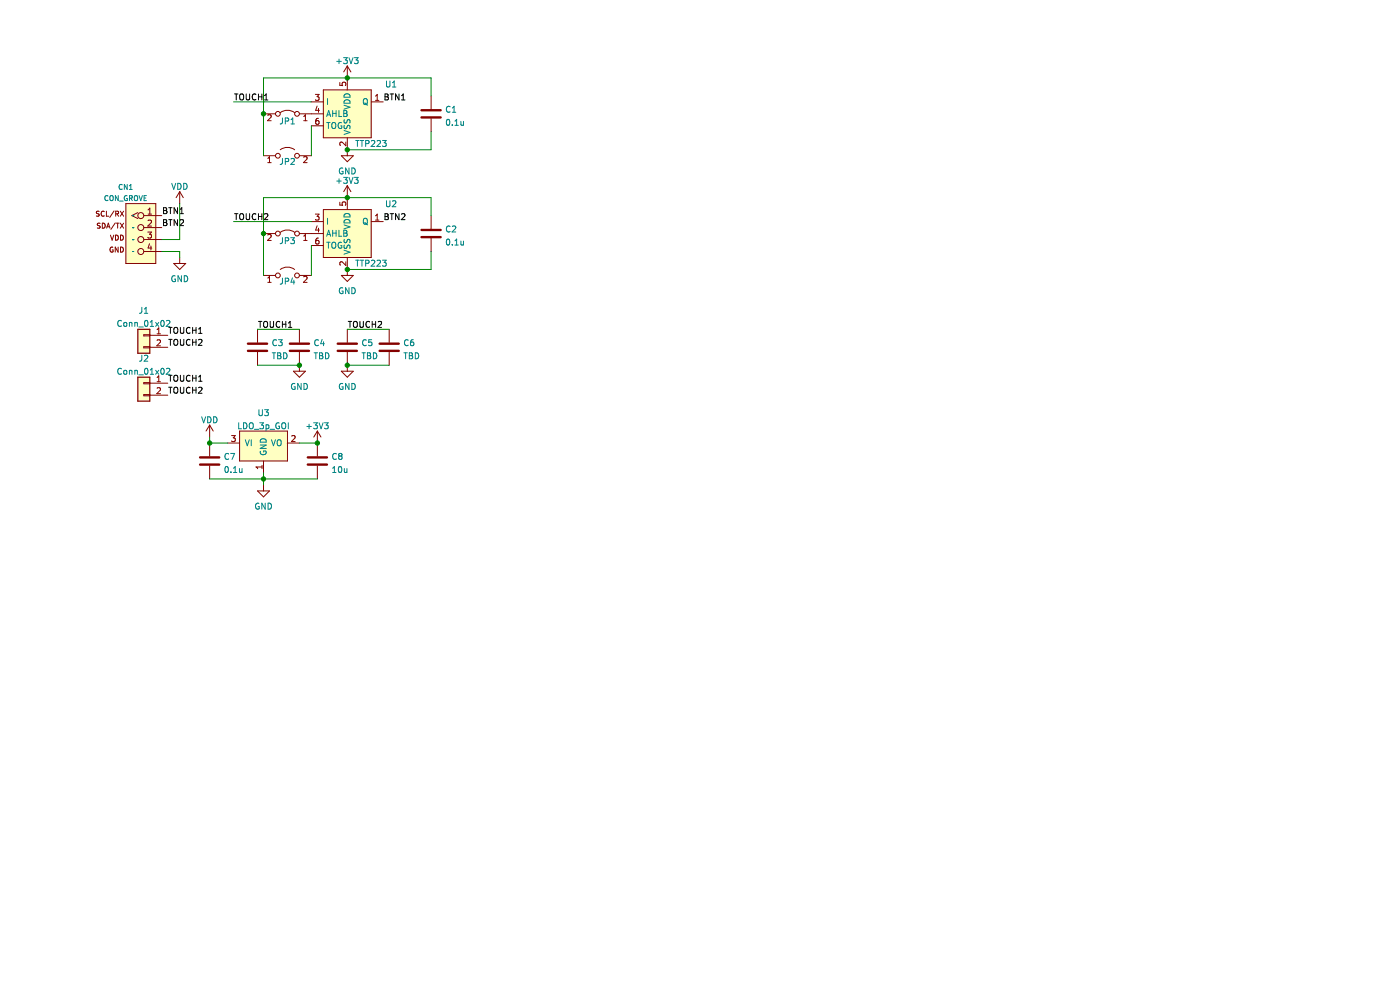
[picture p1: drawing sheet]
<svg xmlns="http://www.w3.org/2000/svg" width="297mm" height="210mm" viewBox="0 0 297 210" stroke-linecap="round" stroke-linejoin="round" font-family="sans-serif">
<path d="M0 0h297v210h-297z" fill-rule="evenodd" fill="#fff" stroke="#fff" stroke-width=".21"/>
<g fill="none" stroke="#840000" stroke-width=".21">
<path d="M68.6 19.1h10.2v10.1h-10.2zM72.1 17.5v.6l.6 .1-.1-.6 .6-.1 .2 .2-.2 .5M73.7 14v5.1M73.7 14l-.8 1.3M73.7 14l.7 1.3M55.9 33h2.5M55.9 24.1h2.5M56.8 24.5l.5-.2 .2 .4-.8 .9h.8M56.8 34.5h.7M56.8 33.6l.4-.4v1.3M59.5 23.9a2.54 2.54 0 0 1 3 0M59.5 31.8a2.54 2.54 0 0 1 3 0"/>
<path d="M63.5 33h2.6M63.5 24.1h5.1M64.4 25.6h.8M64.4 24.7l.4-.4v1.3M64.4 33.4l.5-.2 .3 .4-.8 .9h.8M66.1 21.6h2.5M66.1 26.7h2.5M66.9 20h.8l-.4 .5 .3 .1v.6l-.2 .1-.5-.1M67.3 22.5l-.3 .9h.8M67.6 25.1l-.4 .1-.2 .2v.7l.2 .3 .4-.1v-.7h-.4l-.2 .2M67.6 23v.8M72.4 33h2.5l-1.2 1.3z"/>
<path d="M73.4 30.1v.8l-.9-.8-.4 .3 .1 .5M73.7 29.2v3.8M73.7 39.4v5.1M73.7 39.4l-.8 1.3M73.7 39.4l.7 1.3M78.8 21.6h2.5M79.7 20.4l.3-.4v1.3M79.7 21.3h.7M91.5 20.3v2.8M91.5 25.2v2.8M21 44.8l-.5 .1a.45 .45 0 0 0 .5 .6l-.1 .3h-.5M21.2 47.4h-.5a.45 .45 0 0 0 .5 .6l-.1 .4h-.5"/>
<path d="M21.7 47.3a.54 .54 0 0 1 .6 .6 .54 .54 0 0 1-.6 .5zM22.1 44.9a.47 .47 0 0 0-.7 .4 .47 .47 0 0 0 .7 .5M22.6 44.8v1.1h.5M22.6 48.4l.4-1.1 .3 1.1M22.7 48.1h.5M23.4 49.9l.4 1 .3-1M23.9 52.5a.48 .48 0 0 0-.6 .5 .48 .48 0 0 0 .7 .4v-.4h-.2M24.2 44.7l-.9 1.4M24.4 47.3l-.9 1.4M24.5 49.9a.54 .54 0 0 1 .6 .5 .54 .54 0 0 1-.6 .5zM24.5 45.4l.6-.1v-.4l-.6-.1v1.1M24.7 47.3h.6"/>
<path d="M24.8 45.4l.4 .5M25 47.3v1.1M25.1 52.4v1.1l-.7-1.1v1.1M25.5 44.8l.7 1.1M25.5 47.3l.7 1.1M25.6 49.9a.54 .54 0 0 1 .6 .5 .54 .54 0 0 1-.6 .5zM25.6 52.4a.54 .54 0 0 1 .6 .5 .54 .54 0 0 1-.6 .6zM26.2 44.8l-.7 1.1M26.2 47.3l-.7 1.1M26.7 43.2h6.3v12.7h-6.3zM29.2 45.1l-1.2 .6 1.2 .7M30.5 45.7h3.8"/>
<path d="M30.5 48.3h3.8M30.5 50.8h3.8M30.5 53.4h3.8M31.4 49.2h.7l-.4 .5 .4 .1v.6l-.2 .1-.5-.1M31.4 46.8l.5-.1 .2 .4-.7 .9h.7M31.4 45.4h.7M31.4 44.5l.4-.4v1.3M31.7 51.7l-.3 .9h.8M32 52.2v.8M36.9 55.9h2.5l-1.3 1.3zM38.1 40.7v2.5M38.1 54.6v1.3"/>
<path d="M38.1 40.7l-.7 1.2M38.1 40.7l.8 1.2M55.9 58.4h2.5M55.9 49.5h2.5M56.8 49.9l.5-.2 .2 .4-.8 .9h.8M56.8 59l.4-.4v1.3M56.8 59.9h.7M59.5 49.3a2.54 2.54 0 0 1 3 0M59.5 57.2a2.54 2.54 0 0 1 3 0M63.5 58.4h2.6M63.5 49.5h5.1M64.4 50.1l.4-.4v1.3"/>
<path d="M64.4 58.7l.5-.1 .3 .4-.8 .9h.8M64.4 51h.8M66.1 47h2.5M66.1 52.1h2.5M66.9 45.4h.8l-.4 .5 .3 .1v.6l-.2 .1-.5-.1M67.3 47.9l-.3 .9h.8M67.6 50.5l-.4 .1-.2 .2v.7l.2 .3 .4-.2v-.6h-.4l-.2 .2M67.6 48.4v.8M68.6 44.5h10.2v10.1h-10.2zM72.1 42.9v.6l.6 .1-.1-.6 .6-.1 .2 .2-.2 .5M72.4 58.4h2.5l-1.2 1.3zM73.4 55.5v.8l-.9-.8-.4 .3 .1 .5"/>
<path d="M73.7 54.6v3.8M78.8 47h2.5M79.7 46.7h.7M79.7 45.8l.3-.4v1.3M91.5 45.7v2.8M91.5 50.6v2.8M30.5 71h1.3v.3h-1.3zM30.5 73.5h1.3v.3h-1.3zM31.8 71.1h3.8M31.8 73.7h3.8M33.3 70.8h.7M33.3 69.9l.4-.4v1.3"/>
<path d="M33.3 72.2l.5-.1 .2 .3-.7 1h.7M54.6 69.9v2.7M54.6 74.7v2.8M62.2 78.7h2.6l-1.3 1.3zM63.5 69.9v2.7M63.5 74.7v4M72.4 78.7h2.5l-1.2 1.3zM73.7 69.9v2.7M73.7 74.7v4M82.6 69.9v2.7M82.6 74.7v2.8M30.5 81.2h1.3v.2h-1.3z"/>
<path d="M30.5 83.7h1.3v.2h-1.3zM31.8 81.3h3.8M31.8 83.8h3.8M33.3 82.4l.5-.2 .2 .4-.7 .9h.7M33.3 80.1l.4-.4v1.3M33.3 81h.7M44.5 90.2v2.5M44.5 94v2.8M44.5 98.8v2.8M44.5 90.2l-.8 1.2M44.5 90.2l.7 1.2M48.3 94h2.5"/>
<path d="M49.1 92.4h.8l-.4 .5 .4 .1v.5l-.2 .2-.6-.2M50.8 91.4h10.2v6.4h-10.2zM55.6 98.7v.7M55.6 99.1h-1.3l.4 .3M55.9 97.8v2.5M61 94h2.5M61.9 92.5l.5-.1 .2 .4-.8 .9h.8M67.3 91.4v5.4M67.3 98.8v2.8M67.3 91.4l-.7 1.3M67.3 91.4l.8 1.3M54.6 104.1h2.6l-1.3 1.3z"/>
<path d="M55.9 102.9v1.2"/>
<circle cx="58.9" cy="24.1" r=".51"/>
<circle cx="58.9" cy="33" r=".51"/>
<circle cx="63" cy="24.1" r=".51"/>
<circle cx="63" cy="33" r=".51"/>
<circle cx="29.9" cy="50.8" r=".63"/>
<circle cx="29.9" cy="48.3" r=".63"/>
<circle cx="29.9" cy="53.4" r=".63"/>
<circle cx="29.9" cy="45.7" r=".63"/>
<circle cx="58.9" cy="58.4" r=".51"/>
<circle cx="58.9" cy="49.5" r=".51"/>
<circle cx="63" cy="58.4" r=".51"/>
<circle cx="63" cy="49.5" r=".51"/>
</g>
<g fill="none" stroke="#008484" stroke-width=".21">
<path d="M71.4 13h1M71.9 12.5v1M72.9 12.2h.8l-.4 .5 .3 .1v.6l-.2 .1-.5-.1M74 12.2l.5 1.3 .4-1.3M75.2 12.2h.8l-.4 .5 .3 .1v.6l-.2 .1-.5-.1M82 17.2v1l.2 .3h.3l.2-.3v-1M83.3 18.5h.7M83.3 17.6l.3-.4v1.3M25.9 39.2a.47 .47 0 0 0-.6 .5 .47 .47 0 0 0 .6 .4M27 39.1v1.1l-.6-1.1v1.1M27.4 39.4l.3-.3v1.1M36.4 38.9l.5 1.3 .4-1.3"/>
<path d="M37.7 38.9a.64 .64 0 0 1 .7 .6 .64 .64 0 0 1-.7 .7zM39 38.9a.64 .64 0 0 1 .7 .6 .64 .64 0 0 1-.7 .7zM59.9 25v1.1l-.5 .2M59.9 33.6v1.1l-.5 .2M60.5 25.7l.6-.1 .1-.5-.7-.1v1.3M60.5 34.3l.6-.1 .1-.5-.7-.1v1.3M61.7 26.3h.8M61.7 25.4l.4-.4v1.3M61.7 33.7l.5-.1 .3 .4-.8 .9h.8M69.3 24.7l.4-1.2 .4 1.2M69.3 26h.7M69.4 24.4h.6"/>
<path d="M69.5 20.9v1.3M69.7 26v1.3M70.5 26.2l.2-.2a.43 .43 0 0 1 .5 .4v.4a.42 .42 0 0 1-.4 .5 .42 .42 0 0 1-.4-.5zM70.6 23.5v1.2M70.6 24.1h.7M71.3 23.5v1.2M71.4 38.4h1M71.9 23.5v1.2h.6M71.9 37.9v1M72.4 26.1a.58 .58 0 0 0-.7 .5 .58 .58 0 0 0 .8 .5v-.4h-.2M72.7 35.7a.58 .58 0 0 0-.7 .6 .58 .58 0 0 0 .8 .5v-.4h-.3M72.9 37.6h.8l-.4 .5 .3 .1v.6l-.2 .1-.5-.1"/>
<path d="M72.9 23.5h.5l.2 .2-.2 .4 .2 .1 .1 .3-.3 .2h-.5zM72.9 24.1h.5M73 27.7l1.3 .4-1.3 .4M73 22.3l1.3 .4-1.3 .5M73 25.4l.1 .6h.4l.2-.5 .3-.1 .3 .2-.1 .5M73 26.6v.5l.2 .2 .3-.1 .3-.6h.3l.1 .7M73.2 20a.66 .66 0 0 1 .7-.1 .66 .66 0 0 1 .4 .7h-1.3zM73.2 21.3a.66 .66 0 0 1 .7-.1 .66 .66 0 0 1 .4 .7h-1.3zM74 35.6v1.3l-.7-1.3v1.3M74 37.6l.5 1.3 .4-1.3M74.6 35.6a.64 .64 0 0 1 .8 .7 .64 .64 0 0 1-.8 .6zM75.2 37.6h.8l-.4 .5 .3 .1v.6l-.2 .1-.5-.1"/>
<path d="M75.5 29.8h.7M75.8 29.8v1.3M76.4 29.8h.8M76.8 29.8v1.3M77.1 21.1l.3-.2a.43 .43 0 0 1 .5 .4v.5a.42 .42 0 0 1-.4 .4 .42 .42 0 0 1-.4-.4zM77.3 21.9l.7 .4M77.6 30.5l.6-.1v-.5l-.6-.1v1.3M78.8 29.9l.5-.1 .2 .4-.8 .9h.8M80 29.9l.5-.1 .2 .4-.8 .9h.8M81.1 29.8h.8l-.4 .5 .4 .1v.5l-.2 .2-.6-.2M94.8 25.4l.2-.1a.68 .68 0 0 1 .4 .7 .68 .68 0 0 1-.4 .6l-.3-.5zM95.5 22.7a.56 .56 0 0 0-.8 .5 .56 .56 0 0 0 .8 .5"/>
<path d="M96 26.5v.1M96 23.8h.7M96 22.9l.3-.4v1.3M96.5 25.7l.4-.4v1.3M96.5 26.6h.7M97.8 25.7v.8h.5M98.3 25.7v.9M22.9 41.6a.47 .47 0 0 0-.7 .4 .47 .47 0 0 0 .7 .5M23.4 41.6l.2-.1 .4 .1v.6l-.1 .3-.3 .1-.2-.2zM25.1 41.5v1.1l-.6-1.1v1.1M25.3 42.7h.8M27 41.5a.48 .48 0 0 0-.7 .5 .48 .48 0 0 0 .7 .5v-.4h-.2"/>
<path d="M27.4 40.2h.7M27.5 42.1l.5-.1v-.4l-.5-.1v1.1M27.7 42.1l.4 .5M28.1 45.7h.1M28.1 48.3h.1M28.1 50.8h.1M28.1 53.4h.1M28.5 41.6l.2-.1 .4 .1 .1 .6-.2 .3-.3 .1-.2-.2zM29.5 41.5l.4 1.1 .3-1.1M30.6 42h.3M31.1 41.5h-.5v1.1h.5M37.2 58.5a.58 .58 0 0 0-.8 .6 .58 .58 0 0 0 .8 .5v-.4h-.2"/>
<path d="M38.5 58.5v1.3l-.7-1.3v1.3M39.1 58.5a.64 .64 0 0 1 .7 .6 .64 .64 0 0 1-.7 .7zM59.9 50.4v1.1l-.5 .2M59.9 59v1.1l-.5 .2M60.5 51.1l.6-.1 .1-.5-.7-.1v1.3M60.5 59.7l.6-.1 .1-.5-.7-.1v1.3M61.7 50.4h.8l-.5 .5 .4 .1v.6l-.2 .1-.5-.1M62 58.9l-.3 1h.8M62.3 59.4v.9M69.3 50.1l.4-1.3 .4 1.3M69.3 51.4h.7M69.4 49.8h.6"/>
<path d="M69.5 46.3v1.3M69.7 51.4v1.3M70.5 51.6l.2-.2a.43 .43 0 0 1 .5 .4v.4a.42 .42 0 0 1-.4 .5 .42 .42 0 0 1-.4-.5zM70.6 48.8v1.3M70.6 49.5h.7M71.3 48.8v1.3M71.9 48.8v1.3h.6M72.4 51.4a.58 .58 0 0 0-.7 .6 .58 .58 0 0 0 .8 .5v-.4h-.2M72.9 48.8h.5l.2 .3-.2 .4 .2 .1 .1 .3-.3 .2h-.5zM72.9 49.5h.5M73 53.1l1.3 .4-1.3 .4M73 47.7l1.3 .4-1.3 .5"/>
<path d="M73 52v.5l.2 .2 .3-.1 .3-.6h.3l.1 .7M73 50.8l.1 .6h.4l.2-.5 .3-.1 .3 .2-.1 .5M73.2 45.4a.66 .66 0 0 1 .7-.1 .66 .66 0 0 1 .4 .7h-1.3zM73.2 46.7a.66 .66 0 0 1 .7-.1 .66 .66 0 0 1 .4 .7h-1.3zM75.5 55.2h.7M75.8 55.2v1.3M76.4 55.2h.8M76.8 55.2v1.3M77.1 46.5l.3-.2a.43 .43 0 0 1 .5 .4v.5a.42 .42 0 0 1-.4 .4 .42 .42 0 0 1-.4-.4zM77.3 47.3l.7 .4M77.6 55.9l.6-.1v-.5l-.6-.1v1.3M78.8 55.3l.5-.1 .2 .4-.8 .9h.8"/>
<path d="M80 55.3l.5-.1 .2 .4-.8 .9h.8M81.1 55.2h.8l-.4 .5 .4 .1v.5l-.2 .2-.6-.2M82 42.6v1l.2 .3h.3l.2-.3v-1M83.3 42.7l.4-.1 .3 .3-.8 1h.8M94.8 50.8l.2-.1a.68 .68 0 0 1 .4 .6 .68 .68 0 0 1-.4 .7l-.3-.5zM95.5 48.1a.56 .56 0 0 0-.8 .5 .56 .56 0 0 0 .8 .5M96 48.1l.4-.2 .3 .4-.8 .9h.8M96 51.9v.1M96.5 52h.7M96.5 51.1l.4-.4v1.3M97.8 51.1v.8h.5M98.3 51.1v.9"/>
<path d="M25.8 68.1a.56 .56 0 0 0-.8 .5 .56 .56 0 0 0 .8 .5M25.8 78.2a.56 .56 0 0 0-.8 .6 .56 .56 0 0 0 .8 .5M26.4 68.5l.3-.1 .2 .2v.4l-.2 .2-.5-.2zM26.4 78.6h.3l.2 .2v.4l-.2 .2-.5-.2zM27.5 68.4v.8M27.5 78.6v.8M27.5 68.5h.4l.1 .7M27.5 78.7l.4-.1 .1 .8M28.6 68.5h.5v.7M28.6 68.4v.8M28.6 78.6v.8M28.6 78.7l.5-.1v.8"/>
<path d="M29.4 69.4h1M29.4 79.5h1M30.1 65.2l-.1 1.1-.4 .2M30.1 75.4l-.1 1-.4 .2M30.6 66.5h.8M30.6 65.6l.4-.4v1.3M30.6 75.5l.5-.1 .3 .3-.8 .9h.8M30.8 68.1l.2-.1a.68 .68 0 0 1 .4 .6 .68 .68 0 0 1-.4 .6l-.3-.4zM30.8 78.2l.2-.1a.68 .68 0 0 1 .4 .7 .68 .68 0 0 1-.4 .6l-.3-.5zM31.9 69.2h.7M31.9 68.3l.3-.3v1.2M31.9 78.5l.3-.4v1.3"/>
<path d="M31.9 79.4h.7M33 68.4l.7 .8M33 78.6l.7 .8M33.7 68.4l-.7 .8M33.7 78.6l-.7 .8M34.2 68.1l.2-.1a.68 .68 0 0 1 .4 .6 .68 .68 0 0 1-.4 .6l-.3-.4zM34.2 78.2l.2-.1a.68 .68 0 0 1 .4 .7 .68 .68 0 0 1-.4 .6l-.3-.5zM35.3 68.1l.5-.1 .2 .3-.7 .9h.7M35.3 78.2l.5-.1 .2 .4-.7 .9h.7M57.8 74.8h.7M58.1 74.8v1.3M58.7 72.2a.56 .56 0 0 0-.8 .5 .56 .56 0 0 0 .8 .5"/>
<path d="M58.9 74.8h.4l.3 .3-.3 .3 .3 .2v.3l-.2 .2h-.5zM58.9 75.4h.4M59.1 72.1h.8l-.5 .4 .4 .2v.5l-.2 .1-.5-.1M60.2 74.8a.64 .64 0 0 1 .7 .7 .64 .64 0 0 1-.7 .6zM66.6 74.8h.8M67 74.8v1.3M67.5 72.2a.56 .56 0 0 0-.7 .5 .56 .56 0 0 0 .7 .5M67.8 74.8h.4l.3 .3-.3 .3 .3 .2v.3l-.2 .2h-.5zM67.8 75.4h.4M68.3 72l-.3 .9h.8M68.6 72.5v.8M69.1 74.8a.64 .64 0 0 1 .7 .7 .64 .64 0 0 1-.7 .6z"/>
<path d="M72.7 61.1a.58 .58 0 0 0-.7 .6 .58 .58 0 0 0 .8 .5v-.4h-.3M74 61v1.3l-.7-1.3v1.3M74.6 61a.64 .64 0 0 1 .8 .7 .64 .64 0 0 1-.8 .6zM76.8 74.8h.7M77.2 74.8v1.3M77.7 72.2a.56 .56 0 0 0-.8 .5 .56 .56 0 0 0 .8 .5M77.9 74.8h.5l.2 .3-.2 .3 .2 .2 .1 .3-.3 .2h-.5zM77.9 75.4h.5M78.9 72.1h-.7v.6l.6-.1 .1 .6-.2 .1-.5-.1M79.2 74.8a.64 .64 0 0 1 .7 .7 .64 .64 0 0 1-.7 .6zM85.7 74.8h.7M86 74.8v1.3"/>
<path d="M86.6 72.2a.56 .56 0 0 0-.8 .5 .56 .56 0 0 0 .8 .5M86.8 74.8h.5l.2 .3-.2 .3 .2 .2 .1 .3-.3 .2h-.5zM86.8 75.4h.5M87.7 72.1h-.4l-.2 .3v.7l.2 .2 .4-.1v-.6l-.4-.1-.2 .3M88.1 74.8a.64 .64 0 0 1 .7 .7 .64 .64 0 0 1-.7 .6zM42.8 88.4l.4 1.3 .4-1.3M44.1 88.4a.64 .64 0 0 1 .7 .6 .64 .64 0 0 1-.7 .7zM45.3 88.4a.64 .64 0 0 1 .8 .6 .64 .64 0 0 1-.8 .7zM47.8 99.1l.2-.1a.68 .68 0 0 1 .5 .6 .68 .68 0 0 1-.5 .6l-.3-.5zM48.5 96.3a.56 .56 0 0 0-.8 .5 .56 .56 0 0 0 .8 .5M48.9 96.2h.9l-.6 1.3M49.5 99.3l.4-.3v1.2"/>
<path d="M50.6 89.7v1.3h.6M50.8 99.4l.1 .8 .4-.1M51.3 99.4v.8M51.7 89.7a.64 .64 0 0 1 .7 .6 .64 .64 0 0 1-.7 .7zM52 93.3l.5 1.3 .4-1.3M52.9 89.9l.3-.2a.43 .43 0 0 1 .5 .4v.4a.42 .42 0 0 1-.4 .5 .42 .42 0 0 1-.4-.5zM53.3 93.3v1.3M54 91.1h.9M54.9 86.9v1l.3 .3h.2l.3-.3v-1M55.1 89.7h.8l-.4 .5 .3 .1v.5l-.1 .2-.6-.2M55.2 94.4h1.3l-1.3 .7h1.3M55.3 95.7a.58 .58 0 0 0 .6 .8 .58 .58 0 0 0 .5-.8h-.5v.2"/>
<path d="M55.4 93.2a.66 .66 0 0 1 .7-.1 .66 .66 0 0 1 .4 .7h-1.3zM56.1 86.9h.8l-.4 .5 .4 .1v.6l-.2 .1-.6-.1M56.4 90.2l.4-.1 .3 .2-.2 .6h-.5M56.4 90.1v1.3M57.3 91.1h1M57.6 93.3l.4 1.3 .4-1.3M58.9 93.5l.2-.2a.43 .43 0 0 1 .5 .4v.4a.42 .42 0 0 1-.4 .5 .42 .42 0 0 1-.4-.5zM59.2 89.7a.58 .58 0 0 0-.7 .6 .58 .58 0 0 0 .8 .5v-.4h-.3M59.8 89.9l.3-.2a.43 .43 0 0 1 .5 .4v.4a.42 .42 0 0 1-.4 .5 .42 .42 0 0 1-.4-.5zM61.2 89.7v1.3M62.6 81.4a.58 .58 0 0 0-.8 .6 .58 .58 0 0 0 .8 .5v-.4h-.2M63.9 81.3v1.3l-.7-1.3v1.3"/>
<path d="M64.5 81.3a.64 .64 0 0 1 .7 .7 .64 .64 0 0 1-.7 .6zM65.1 90.5h1M65.6 90v1M66.5 89.7h.8l-.4 .5 .4 .1v.5l-.2 .2-.6-.2M67.7 89.7l.4 1.3 .4-1.3M68.8 89.7h.8l-.4 .5 .4 .1v.5l-.2 .2-.6-.2M70.6 99.3l.3-.3v1.2M71.4 96.3a.56 .56 0 0 0-.8 .5 .56 .56 0 0 0 .8 .5M71.9 99.1l.2-.1a.68 .68 0 0 1 .4 .6 .68 .68 0 0 1-.4 .6l-.3-.5zM72.1 96.7l-.3 .3v.2l.3 .3h.2l.3-.3v-.2l-.3-.3M72.1 96.7l-.3-.2 .3-.3h.2l.3 .2-.3 .3M72.1 96.7h.2"/>
<path d="M72.7 81.4a.58 .58 0 0 0-.7 .6 .58 .58 0 0 0 .8 .5v-.4h-.3M73 99.4l.1 .8 .5-.1M73.6 99.4v.8M74 81.3v1.3l-.7-1.3v1.3M74.6 81.3a.64 .64 0 0 1 .8 .7 .64 .64 0 0 1-.8 .6zM49 100.1v.1M49.5 100.2h.8M54.9 106.8a.58 .58 0 0 0-.7 .6 .58 .58 0 0 0 .8 .5v-.4h-.2M56.3 106.7v1.3l-.8-1.3v1.3M56.9 106.7a.64 .64 0 0 1 .7 .7 .64 .64 0 0 1-.7 .6zM70.6 100.2h.7"/>
</g>
<g fill="none" stroke="#840000" stroke-width=".51">
<path d="M89.4 24.9h4.1M89.4 23.4h4.1M89.4 50.3h4.1M89.4 48.8h4.1M52.6 74.4h4.1M52.6 72.9h4.1M61.5 74.4h4.1M61.5 72.9h4.1M71.6 74.4h4.1M71.6 72.9h4.1M80.5 74.4h4.1M80.5 72.9h4.1"/>
<path d="M42.4 98.6h4.1M42.4 97h4.1M65.3 98.6h4.1M65.3 97h4.1"/>
</g>
<g fill="#ffffc2" stroke="#ffffc2" stroke-width=".21">
<path d="M68.6 44.5h10.2v10.1h-10.2z" fill-rule="evenodd"/>
<path d="M68.6 19.1h10.2v10.1h-10.2z" fill-rule="evenodd"/>
<path d="M50.8 91.4h10.2v6.4h-10.2z" fill-rule="evenodd"/>
<path d="M26.7 43.2h6.3v12.7h-6.3z" fill-rule="evenodd"/>
</g>
<g fill="#ffffc2" stroke="#ffffc2" stroke-width=".25">
<path d="M29.2 69.9h2.6v5h-2.6z" fill-rule="evenodd"/>
<path d="M29.2 80h2.6v5.1h-2.6z" fill-rule="evenodd"/>
</g>
<path d="M29.2 69.9h2.6v5h-2.6zM29.2 80h2.6v5.1h-2.6z" fill="none" stroke="#840000" stroke-width=".25"/>
<g fill="none" stroke="#000" stroke-width=".21">
<path d="M49.8 19.9h.7M50.1 19.9v1.3M52.2 19.9v1.1l.3 .2h.2l.3-.2v-1.1M54.8 19.9v1.3M55.6 19.9v1.3M81.7 19.9h.4l.2 .3-.2 .3 .2 .2 .1 .3-.2 .2h-.5zM82.8 19.9h.7M83.1 19.9v1.3M84.6 19.9v1.3l-.7-1.3v1.3M50.9 20.1l.2-.2a.43 .43 0 0 1 .6 .5v.4a.42 .42 0 0 1-.4 .4 .42 .42 0 0 1-.5-.4zM54.3 20.1a.56 .56 0 0 0-.8 .5 .56 .56 0 0 0 .8 .5M54.8 20.5h.8"/>
<path d="M56.1 21.2h.7M56.1 20.3l.4-.4v1.3M81.7 20.5h.4M85.2 21.2h.7M85.2 20.3l.3-.4v1.3M34.7 44.1h.4l.3 .2-.3 .4 .3 .1v.3l-.2 .2h-.5zM34.7 46.6h.4l.3 .2-.3 .4 .3 .1v.3l-.2 .3h-.5zM34.7 44.7h.4M34.7 47.2h.4M35.8 44.1h.7M35.8 46.6h.7M36.1 44.1v1.2"/>
<path d="M36.1 46.6v1.3M37.7 44.1v1.2l-.8-1.2v1.2M37.7 46.6v1.3l-.8-1.3v1.3M38.2 45.3h.7M38.2 44.4l.4-.3v1.2M38.2 46.7l.5-.1 .2 .4-.8 .9h.8M49.8 45.3h.7M50.1 45.3v1.3M50.9 45.5l.2-.2a.43 .43 0 0 1 .6 .4v.5a.42 .42 0 0 1-.4 .4 .42 .42 0 0 1-.5-.4zM52.2 45.3v1.1l.3 .2h.2l.3-.2v-1.1M54.3 45.4a.56 .56 0 0 0-.8 .6 .56 .56 0 0 0 .8 .5M54.8 45.3v1.3"/>
<path d="M54.8 45.9h.8M55.6 45.3v1.3M56.1 45.4l.5-.1 .2 .4-.8 .9h.8M81.7 45.3h.4l.2 .3-.2 .3 .2 .1 .1 .4-.2 .2h-.5zM81.7 45.9h.4M82.8 45.3h.7M83.1 45.3v1.3M84.6 45.3v1.3l-.7-1.3v1.3M85.2 45.4l.5-.1 .2 .4-.8 .9h.8M35.8 69.4h.7M35.8 79.6h.7M35.8 72h.7"/>
<path d="M36.1 69.4v1.3M36.1 72v1.3M36.1 79.6v1.3M36.9 69.6l.3-.2a.43 .43 0 0 1 .5 .5v.4a.42 .42 0 0 1-.4 .4 .42 .42 0 0 1-.4-.4zM36.9 72.2l.3-.2a.43 .43 0 0 1 .5 .4v.4a.42 .42 0 0 1-.4 .5 .42 .42 0 0 1-.4-.5zM36.9 79.8l.3-.2a.43 .43 0 0 1 .5 .4v.5a.42 .42 0 0 1-.4 .4 .42 .42 0 0 1-.4-.4zM38.3 69.4v1.1l.2 .2h.4l.1-.2v-1.1M38.3 72v1l.2 .3h.2l.3-.3v-1M38.3 79.6v1l.2 .3 .4-.1 .1-.2v-1M40.3 69.6a.56 .56 0 0 0-.8 .5 .56 .56 0 0 0 .8 .5M40.3 72.1a.56 .56 0 0 0-.8 .5 .56 .56 0 0 0 .8 .5M40.3 79.7a.56 .56 0 0 0-.8 .5 .56 .56 0 0 0 .8 .6"/>
<path d="M40.9 69.4v1.3M40.9 72v1.3M40.9 79.6v1.3M40.9 70.1h.7M40.9 72.6h.7M41.6 69.4v1.3M41.6 72v1.3M41.6 79.6v1.3M42.1 70.7h.8M42.1 69.8l.4-.4v1.3M42.1 80l.4-.4v1.3M42.1 72.1l.5-.1 .3 .3-.8 1h.8"/>
<path d="M54.8 68.2h.8M55.2 68.2v1.2M56 68.4l.2-.2a.43 .43 0 0 1 .6 .4v.4a.42 .42 0 0 1-.5 .5 .42 .42 0 0 1-.4-.5zM57.3 68.2v1l.3 .2h.3l.1-.2v-1M59.4 68.3a.56 .56 0 0 0-.8 .5 .56 .56 0 0 0 .8 .5M59.9 68.2v1.2M59.9 68.8h.7M60.6 68.2v1.2M61.2 69.4h.7M61.2 68.5l.3-.3v1.2M73.9 68.2h.7M74.2 68.2v1.2"/>
<path d="M75.1 68.2h.2a.43 .43 0 0 1 .5 .4v.4a.42 .42 0 0 1-.4 .5 .42 .42 0 0 1-.4-.5zM76.4 68.2v1l.2 .2h.2l.3-.2v-1M78.4 68.3a.56 .56 0 0 0-.8 .5 .56 .56 0 0 0 .8 .5M79 68.8h.7M79 68.2v1.2M79.7 68.2v1.2M80.2 68.3l.5-.1 .3 .3-.8 .9h.8M35.8 82.1h.7M36.1 82.1v1.3M36.9 82.3l.3-.2a.43 .43 0 0 1 .5 .5v.4a.42 .42 0 0 1-.4 .4 .42 .42 0 0 1-.4-.4zM38.3 82.1v1.1l.2 .2h.4l.1-.2v-1.1M40.3 82.3a.56 .56 0 0 0-.8 .5 .56 .56 0 0 0 .8 .5"/>
<path d="M40.9 82.1v1.3M40.9 80.2h.7M40.9 82.7h.7M41.6 82.1v1.3M42.1 80.9h.8M42.1 82.3l.5-.2 .3 .4-.8 .9h.8"/>
</g>
<g fill="none" stroke="#008400" stroke-width=".21">
<path d="M49.6 21.6h16.5M66.1 26.7v6.3M91.5 20.3v-3.8h-35.6v16.5M91.5 28v3.8h-17.8M34.3 53.4h3.8v1.2M38.1 43.2v7.6h-3.8M49.6 47h16.5M66.1 52.1v6.3M91.5 45.7v-3.8h-35.6v16.5M91.5 53.4v3.8h-17.8M54.6 77.5h8.9M54.6 69.9h8.9"/>
<path d="M73.7 77.5h8.9M73.7 69.9h8.9M44.5 92.7v1.3h3.8M63.5 94h3.8M44.5 101.6h22.8M55.9 100.3v2.6"/>
</g>
<g fill="#008400" stroke="#008400" stroke-width=".21">
<circle cx="55.9" cy="101.6" r=".46"/>
<circle cx="67.3" cy="94" r=".46"/>
<circle cx="63.5" cy="77.5" r=".46"/>
<circle cx="73.7" cy="77.5" r=".46"/>
<circle cx="44.5" cy="94" r=".46"/>
<circle cx="55.9" cy="24.1" r=".46"/>
<circle cx="73.7" cy="16.5" r=".46"/>
<circle cx="55.9" cy="49.5" r=".46"/>
<circle cx="73.7" cy="31.8" r=".46"/>
<circle cx="73.7" cy="41.9" r=".46"/>
<circle cx="73.7" cy="57.2" r=".46"/>
</g>
</svg>
